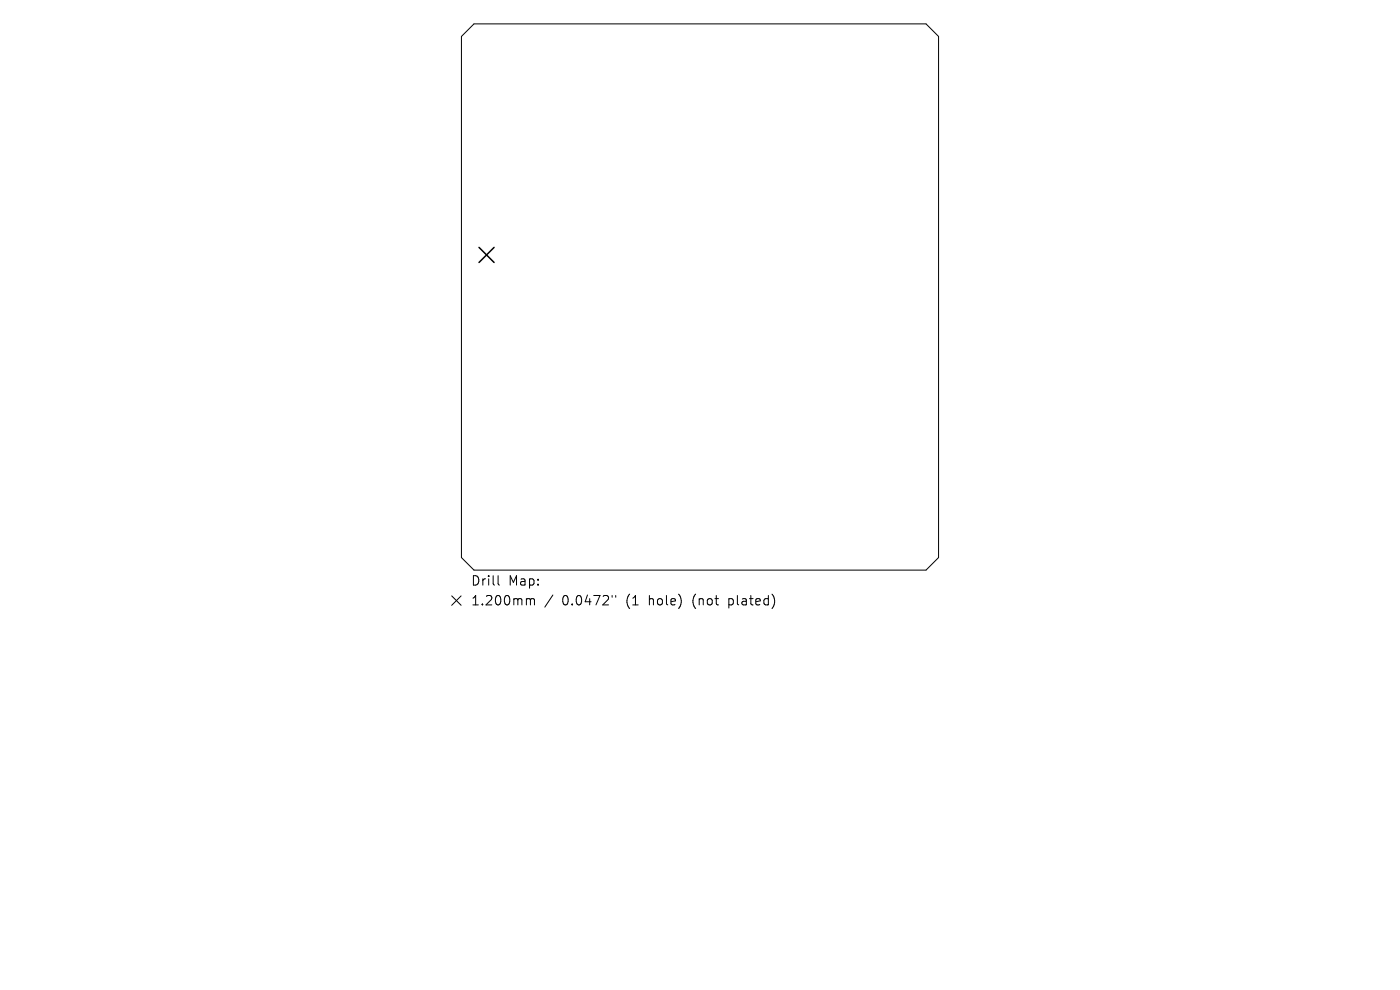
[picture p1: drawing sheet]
<svg xmlns="http://www.w3.org/2000/svg" width="297mm" height="210mm" viewBox="0 0 297 210" stroke-linecap="round" stroke-linejoin="round" font-family="sans-serif">
<defs><g id="words">
<g font-size="2.8">
<text x="99.8" y="124.5">Drill</text>
<text x="107.8" y="124.5">Map:</text>
<text x="99.8" y="128.7">1.200mm</text>
<text x="119.3" y="128.7">0.0472&quot;</text>
<text x="133" y="128.7">(1</text>
<text x="138" y="128.7">hole)</text>
<text x="147.4" y="128.7">(not</text>
<text x="155.2" y="128.7">plated)</text>
</g>
</g></defs>
<path d="M97.9 7.7l2.7-2.6h95.8l2.7 2.6v110.6l-2.7 2.6h-95.8l-2.7-2.6zM95.8 126.4l2 2M97.8 126.4l-2 2M105.7 122.1v1.7l.3 .3M112 127l.4 .1 .1 .2M112.5 127.3l.3-.3 .5 .1 .1 1.2M112.5 127.3v1M117.3 126.2l-1.7 2.6M129.9 126.3v.4M130.6 126.3v.4" fill="none" stroke="#000" stroke-width=".21"/>
<path d="M101.6 52.5l3.2 3.2M104.8 52.5l-3.2 3.2" fill="none" stroke="#000" stroke-width=".32"/>
<use href="#words"/>
</svg>
